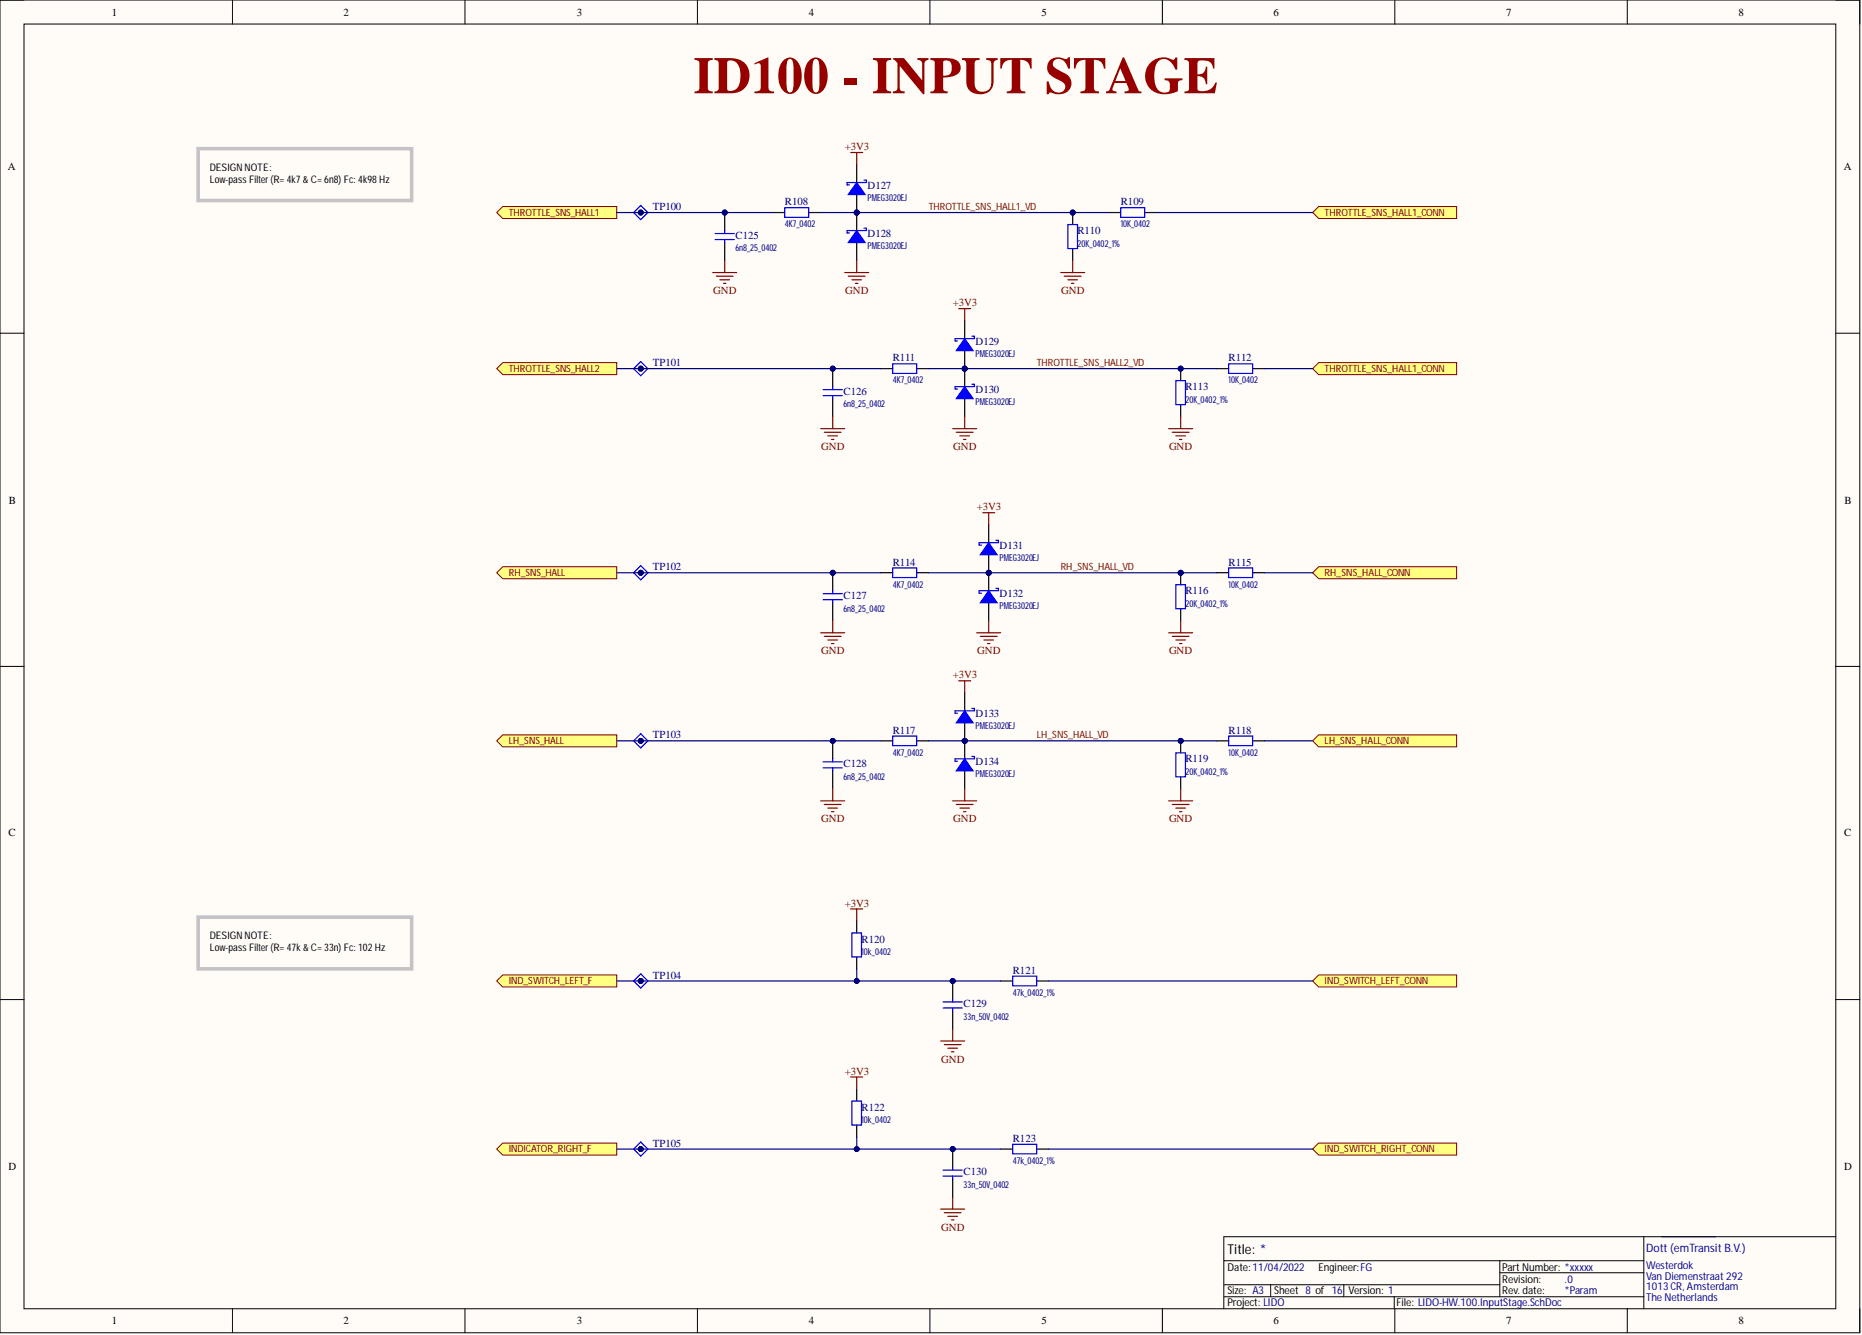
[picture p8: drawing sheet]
<svg xmlns="http://www.w3.org/2000/svg" width="393mm" height="282mm" viewBox="0 0 393 282" stroke-linecap="round" stroke-linejoin="round" font-family="sans-serif">
<defs><g id="words">
<text font-size="11" fill="#980000" x="146.5" y="19.7">ID100 - INPUT STAGE</text>
<text font-size="2.9" x="259.3" y="264.7">Title: *</text>
<text font-size="2.5" fill="#00008a" x="347.8" y="264.2">Dott (emTransit B.V.)</text>
<g font-size="2.3">
<text x="23.7" y="3.3">1</text>
<text x="72.6" y="3.3">2</text>
<text x="121.8" y="3.3">3</text>
<text x="170.8" y="3.3">4</text>
<text x="220" y="3.3">5</text>
<text x="269" y="3.3">6</text>
<text x="318.2" y="3.3">7</text>
<text x="367.3" y="3.3">8</text>
<text x="1.7" y="35.9">A</text>
<text x="389.5" y="35.9">A</text>
<text x="1.9" y="106.3">B</text>
<text x="389.7" y="106.3">B</text>
<text x="1.8" y="176.6">C</text>
<text x="389.6" y="176.6">C</text>
<text x="1.8" y="247">D</text>
<text x="389.6" y="247">D</text>
<text x="259.3" y="268.4">Date:11/04/2022</text>
<text x="278.6" y="268.4">Engineer:FG</text>
<text x="317.3" y="268.4">Part Number: *xxxxx</text>
<text x="259.3" y="273.2">Size: A3</text>
<text x="259.3" y="275.7">Project: LIDO</text>
<text x="269.2" y="273.2">Sheet 8 of 16</text>
<text x="284.9" y="273.2">Version: 1</text>
<text x="295" y="275.7">File: LIDO-HW.100.InputStage.SchDoc</text>
<text x="317.3" y="270.9">Revision:</text>
<text x="317.3" y="273.2">Rev. date:</text>
<text x="23.7" y="279.6">1</text>
<text x="72.6" y="279.6">2</text>
<text x="121.8" y="279.6">3</text>
<text x="170.8" y="279.6">4</text>
<text x="220" y="279.6">5</text>
<text x="269" y="279.6">6</text>
<text x="318.2" y="279.6">7</text>
<text x="367.3" y="279.6">8</text>
</g>
<g font-size="2.3" fill="#800000">
<text x="178.4" y="31.7">+3V3</text>
<text x="150.6" y="62.1">GND</text>
<text x="178.5" y="62.1">GND</text>
<text x="201.3" y="64.7">+3V3</text>
<text x="224.2" y="62.1">GND</text>
<text x="173.5" y="95.1">GND</text>
<text x="201.3" y="95.1">GND</text>
<text x="247" y="95.1">GND</text>
<text x="206.3" y="107.7">+3V3</text>
<text x="173.5" y="138.2">GND</text>
<text x="201.3" y="143.2">+3V3</text>
<text x="206.4" y="138.2">GND</text>
<text x="247" y="138.2">GND</text>
<text x="173.5" y="173.7">GND</text>
<text x="201.3" y="173.7">GND</text>
<text x="247" y="173.7">GND</text>
<text x="178.4" y="191.4">+3V3</text>
<text x="178.4" y="226.9">+3V3</text>
<text x="198.8" y="224.4">GND</text>
<text x="198.8" y="259.9">GND</text>
</g>
<g font-size="2.3" fill="#000080">
<text x="183.3" y="39.8">D127</text>
<text x="137.9" y="44.4">TP100</text>
<text x="165.8" y="43.4">R108</text>
<text x="236.7" y="43.4">R109</text>
<text x="155.4" y="50.5">C125</text>
<text x="183.3" y="49.9">D128</text>
<text x="227.6" y="49.4">R110</text>
<text x="137.9" y="77.3">TP101</text>
<text x="188.6" y="76.3">R111</text>
<text x="206.1" y="72.8">D129</text>
<text x="259.6" y="76.3">R112</text>
<text x="178.2" y="83.4">C126</text>
<text x="206.1" y="82.9">D130</text>
<text x="250.4" y="82.4">R113</text>
<text x="188.6" y="119.4">R114</text>
<text x="211.1" y="115.9">D131</text>
<text x="259.6" y="119.4">R115</text>
<text x="137.9" y="120.4">TP102</text>
<text x="211.1" y="126">D132</text>
<text x="250.4" y="125.5">R116</text>
<text x="178.2" y="126.5">C127</text>
<text x="137.9" y="155.9">TP103</text>
<text x="188.6" y="154.9">R117</text>
<text x="206.1" y="151.3">D133</text>
<text x="259.6" y="154.9">R118</text>
<text x="178.2" y="162">C128</text>
<text x="206.1" y="161.5">D134</text>
<text x="250.4" y="161">R119</text>
<text x="182" y="199">R120</text>
<text x="137.9" y="206.6">TP104</text>
<text x="213.9" y="205.6">R121</text>
<text x="203.5" y="212.7">C129</text>
<text x="182" y="234.5">R122</text>
<text x="137.9" y="242.1">TP105</text>
<text x="213.9" y="241.1">R123</text>
<text x="203.5" y="248.2">C130</text>
<text x="330.5" y="270.9">.0</text>
<text x="330.5" y="273.2">*Param</text>
</g>
<g font-size="2.3" fill="#00008a">
<text x="347.8" y="267.9">Westerdok</text>
<text x="347.8" y="270.2">Van Diemenstraat 292</text>
<text x="347.8" y="272.4">1013CR, Amsterdam</text>
<text x="347.8" y="274.7">The Netherlands</text>
</g>
<g font-size="2.2">
<text x="44.4" y="36">DESIGN NOTE:</text>
<text x="44.4" y="38.5">Low-passFilter (R= 4k7 &amp; C= 6n8) Fc: 4k98 Hz</text>
<text x="44.4" y="198.2">DESIGN NOTE:</text>
<text x="44.4" y="200.8">Low-passFilter (R= 47k &amp; C= 33n) Fc: 102 Hz</text>
</g>
<g font-size="2.1" fill="#800000">
<text x="107.5" y="45.6">THROTTLE_SNS_HALL1</text>
<text x="196.2" y="44.3">THROTTLE_SNS_HALL1_VD</text>
<text x="279.8" y="45.6">THROTTLE_SNS_HALL1_CONN</text>
<text x="219" y="77.2">THROTTLE_SNS_HALL2_VD</text>
<text x="107.5" y="78.5">THROTTLE_SNS_HALL2</text>
<text x="279.8" y="78.5">THROTTLE_SNS_HALL1_CONN</text>
<text x="107.5" y="121.6">RH_SNS_HALL</text>
<text x="224.1" y="120.3">RH_SNS_HALL_VD</text>
<text x="279.8" y="121.6">RH_SNS_HALL_CONN</text>
<text x="219" y="155.8">LH_SNS_HALL_VD</text>
<text x="107.5" y="157.1">LH_SNS_HALL</text>
<text x="279.8" y="157.1">LH_SNS_HALL_CONN</text>
<text x="107.5" y="207.8">IND_SWITCH_LEFT_F</text>
<text x="279.8" y="207.8">IND_SWITCH_LEFT_CONN</text>
<text x="107.5" y="243.3">INDICATOR_RIGHT_F</text>
<text x="279.8" y="243.3">IND_SWITCH_RIGHT_CONN</text>
</g>
<g font-size="2" fill="#000080">
<text x="183.3" y="42.4">PMEG3020EJ</text>
<text x="155.4" y="53.1">6n8_25_0402</text>
<text x="165.8" y="48">4K7_0402</text>
<text x="183.3" y="52.6">PMEG3020EJ</text>
<text x="227.6" y="52.1">20K_0402_1%</text>
<text x="236.7" y="48">10K_0402</text>
<text x="206.1" y="75.4">PMEG3020EJ</text>
<text x="188.6" y="81">4K7_0402</text>
<text x="259.6" y="81">10K_0402</text>
<text x="178.2" y="86">6n8_25_0402</text>
<text x="206.1" y="85.5">PMEG3020EJ</text>
<text x="250.4" y="85">20K_0402_1%</text>
<text x="211.1" y="118.5">PMEG3020EJ</text>
<text x="188.6" y="124.1">4K7_0402</text>
<text x="259.6" y="124.1">10K_0402</text>
<text x="178.2" y="129.1">6n8_25_0402</text>
<text x="211.1" y="128.6">PMEG3020EJ</text>
<text x="250.4" y="128.1">20K_0402_1%</text>
<text x="206.1" y="154">PMEG3020EJ</text>
<text x="188.6" y="159.5">4K7_0402</text>
<text x="259.6" y="159.5">10K_0402</text>
<text x="178.2" y="164.6">6n8_25_0402</text>
<text x="206.1" y="164.1">PMEG3020EJ</text>
<text x="250.4" y="163.6">20K_0402_1%</text>
<text x="182" y="201.6">10k_0402</text>
<text x="203.5" y="215.3">33n_50V_0402</text>
<text x="213.9" y="210.2">47k_0402_1%</text>
<text x="182" y="237.1">10k_0402</text>
<text x="213.9" y="245.7">47k_0402_1%</text>
<text x="203.5" y="250.8">33n_50V_0402</text>
</g>
</g></defs>
<path d="M0 0h392.9v281.4h-392.9z" fill-rule="evenodd" fill="#fffcf8"/>
<path d="M0 0h392.9v281.4h-392.9z" fill="none" stroke="#000" stroke-width=".21"/>
<path d="M5.1 5.1h382.7v271.2h-382.7z" fill-rule="evenodd" fill="#fffcf8"/>
<g fill="none" stroke="#000" stroke-width=".21">
<path d="M0 0h5.1M5.1 5.1h382.7v271.2h-382.7zM49.1 0v5.1M98.2 0v5.1M147.3 0v5.1M196.4 0v5.1M245.6 0v5.1M294.7 0v5.1M343.8 0v5.1M387.8 0h5.1v5.1M0 70.4h5.1M387.8 70.4h5.1"/>
<path d="M0 140.7h5.1M387.8 140.7h5.1M0 211.1h5.1M387.8 211.1h5.1M49.1 276.3v5.1M98.2 276.3v5.1M147.3 276.3v5.1M196.4 276.3v5.1M245.6 276.3v5.1M258.5 266.2h88.8M258.5 273.8h88.8M258.5 271.3h58.3"/>
<path d="M268.4 271.3v2.5M283.9 271.3v2.5M294.5 273.8v2.5M294.7 276.3v5.1M316.8 266.2v7.6M316.8 268.7h30.5M343.8 276.3v5.1M347.3 261.1v15.2M387.8 261.1h-129.3v15.2M392.9 276.3v5.1"/>
</g>
<circle cx="181" cy="44.9" r=".51" fill="#000080"/>
<circle cx="181" cy="44.9" r=".51" fill="none" stroke="#000080" stroke-width=".21"/>
<path d="M181 41.1v3.8" fill="none" stroke="#000" stroke-width=".25"/>
<circle cx="181" cy="44.9" r=".51" fill="#000080"/>
<circle cx="181" cy="44.9" r=".51" fill="none" stroke="#000080" stroke-width=".21"/>
<path d="M181 34.7v3.8" fill="none" stroke="#000" stroke-width=".25"/>
<path d="M181 38.5l1.8 2.6h-3.6z" fill="#00f"/>
<path d="M181 38.5l1.8 2.6h-3.6zM182.5 38h.5v.5h-4v.5h.5M236.7 43.9h5.1v2h-5.1z" fill="none" stroke="#00f" stroke-width=".25"/>
<path d="M234.2 44.9h2.5M241.8 44.9h2.5" fill="none" stroke="#000" stroke-width=".25"/>
<circle cx="226.6" cy="44.9" r=".51" fill="#000080"/>
<circle cx="226.6" cy="44.9" r=".51" fill="none" stroke="#000080" stroke-width=".21"/>
<path d="M226.6 44.9v2.5" fill="none" stroke="#000" stroke-width=".25"/>
<circle cx="226.6" cy="44.9" r=".51" fill="#000080"/>
<circle cx="226.6" cy="44.9" r=".51" fill="none" stroke="#000080" stroke-width=".21"/>
<path d="M163.2 44.9h2.6M170.8 44.9h2.6M226.6 52.5v2.5" fill="none" stroke="#000" stroke-width=".25"/>
<path d="M165.8 43.9h5v2h-5zM225.6 47.4h2v5.1h-2z" fill="none" stroke="#00f" stroke-width=".25"/>
<circle cx="153.1" cy="44.9" r=".51" fill="#000080"/>
<circle cx="153.1" cy="44.9" r=".51" fill="none" stroke="#000080" stroke-width=".21"/>
<path d="M153.1 44.9v3.8M153.1 51.2v3.8" fill="none" stroke="#000" stroke-width=".25"/>
<circle cx="153.1" cy="44.9" r=".51" fill="#000080"/>
<circle cx="153.1" cy="44.9" r=".51" fill="none" stroke="#000080" stroke-width=".21"/>
<path d="M151.1 50.6h4M151.1 49.3h4M153.1 48.7v.6M153.1 50.6v.6" fill="none" stroke="#00f" stroke-width=".25"/>
<circle cx="181" cy="44.9" r=".51" fill="#000080"/>
<circle cx="181" cy="44.9" r=".51" fill="none" stroke="#000080" stroke-width=".21"/>
<path d="M181 44.9v3.8M181 51.2v3.8" fill="none" stroke="#000" stroke-width=".25"/>
<circle cx="181" cy="44.9" r=".51" fill="#000080"/>
<circle cx="181" cy="44.9" r=".51" fill="none" stroke="#000080" stroke-width=".21"/>
<path d="M181 48.7l1.8 2.5h-3.6z" fill="#00f"/>
<path d="M181 48.7l1.8 2.5h-3.6zM182.5 48.2h.5v.5h-4v.5h.5" fill="none" stroke="#00f" stroke-width=".25"/>
<g fill="none" stroke="#800000" stroke-width=".25">
<path d="M179.7 32.2h2.5M181 32.2v2.5M150.6 57.6h5M151.3 58.3h3.6M152.1 59.1h2M152.8 59.8h.6M153.1 55v2.6M178.4 57.6h5.1M179.2 58.3h3.6M180 59.1h2M180.7 59.8h.5M181 55v2.6"/>
<path d="M224.1 57.6h5M224.8 58.3h3.6M225.6 59.1h2M226.4 59.8h.5M226.6 55v2.6"/>
</g>
<path d="M106.2 43.6h24.1v2.5h-24.1l-1.3-1.2z" fill-rule="evenodd" fill="#ffff80"/>
<path d="M106.2 43.6h24.1v2.5h-24.1l-1.3-1.2z" fill="none" stroke="#800000" stroke-width=".21"/>
<path d="M278.6 43.6h29.1v2.5h-29.1l-1.3-1.2z" fill-rule="evenodd" fill="#ffff80"/>
<path d="M278.6 43.6h29.1v2.5h-29.1l-1.3-1.2z" fill="none" stroke="#800000" stroke-width=".21"/>
<circle cx="203.8" cy="77.8" r=".51" fill="#000080"/>
<circle cx="203.8" cy="77.8" r=".51" fill="none" stroke="#000080" stroke-width=".21"/>
<path d="M203.8 74v3.8" fill="none" stroke="#000" stroke-width=".25"/>
<circle cx="203.8" cy="77.8" r=".51" fill="#000080"/>
<circle cx="203.8" cy="77.8" r=".51" fill="none" stroke="#000080" stroke-width=".21"/>
<path d="M203.8 67.7v3.8" fill="none" stroke="#000" stroke-width=".25"/>
<path d="M203.8 71.5l1.8 2.5h-3.6z" fill="#00f"/>
<path d="M203.8 71.5l1.8 2.5h-3.6zM205.3 71h.5v.5h-4v.5h.5M259.6 76.8h5v2h-5z" fill="none" stroke="#00f" stroke-width=".25"/>
<path d="M257 77.8h2.6M264.6 77.8h2.6" fill="none" stroke="#000" stroke-width=".25"/>
<circle cx="249.4" cy="77.8" r=".51" fill="#000080"/>
<circle cx="249.4" cy="77.8" r=".51" fill="none" stroke="#000080" stroke-width=".21"/>
<path d="M249.4 77.8v2.6" fill="none" stroke="#000" stroke-width=".25"/>
<circle cx="249.4" cy="77.8" r=".51" fill="#000080"/>
<circle cx="249.4" cy="77.8" r=".51" fill="none" stroke="#000080" stroke-width=".21"/>
<path d="M186 77.8h2.6M193.7 77.8h2.5M249.4 85.4v2.6" fill="none" stroke="#000" stroke-width=".25"/>
<path d="M188.6 76.8h5.1v2h-5.1zM248.4 80.4h2v5h-2z" fill="none" stroke="#00f" stroke-width=".25"/>
<circle cx="175.9" cy="77.8" r=".51" fill="#000080"/>
<circle cx="175.9" cy="77.8" r=".51" fill="none" stroke="#000080" stroke-width=".21"/>
<path d="M175.9 77.8v3.8M175.9 84.2v3.8" fill="none" stroke="#000" stroke-width=".25"/>
<circle cx="175.9" cy="77.8" r=".51" fill="#000080"/>
<circle cx="175.9" cy="77.8" r=".51" fill="none" stroke="#000080" stroke-width=".21"/>
<path d="M173.9 83.5h4M173.9 82.3h4M175.9 81.6v.7M175.9 83.5v.7" fill="none" stroke="#00f" stroke-width=".25"/>
<circle cx="203.8" cy="77.8" r=".51" fill="#000080"/>
<circle cx="203.8" cy="77.8" r=".51" fill="none" stroke="#000080" stroke-width=".21"/>
<path d="M203.8 77.8v3.8M203.8 84.2v3.8" fill="none" stroke="#000" stroke-width=".25"/>
<circle cx="203.8" cy="77.8" r=".51" fill="#000080"/>
<circle cx="203.8" cy="77.8" r=".51" fill="none" stroke="#000080" stroke-width=".21"/>
<path d="M203.8 81.6l1.8 2.6h-3.6z" fill="#00f"/>
<path d="M203.8 81.6l1.8 2.6h-3.6zM205.3 81.1h.5v.5h-4v.5h.5" fill="none" stroke="#00f" stroke-width=".25"/>
<g fill="none" stroke="#800000" stroke-width=".25">
<path d="M202.5 65.2h2.6M203.8 65.2v2.5M173.4 90.5h5M174.1 91.3h3.6M174.9 92h2M175.7 92.8h.5M175.9 88v2.5M201.3 90.5h5M202 91.3h3.6M202.8 92h2M203.5 92.8h.5M203.8 88v2.5"/>
<path d="M246.9 90.5h5.1M247.6 91.3h3.6M248.4 92h2M249.2 92.8h.5M249.4 88v2.5"/>
</g>
<path d="M106.2 76.6h24.1v2.5h-24.1l-1.3-1.3z" fill-rule="evenodd" fill="#ffff80"/>
<path d="M106.2 76.6h24.1v2.5h-24.1l-1.3-1.3z" fill="none" stroke="#800000" stroke-width=".21"/>
<path d="M278.6 76.6h29.1v2.5h-29.1l-1.3-1.3z" fill-rule="evenodd" fill="#ffff80"/>
<path d="M278.6 76.6h29.1v2.5h-29.1l-1.3-1.3z" fill="none" stroke="#800000" stroke-width=".21"/>
<circle cx="208.9" cy="120.9" r=".51" fill="#000080"/>
<circle cx="208.9" cy="120.9" r=".51" fill="none" stroke="#000080" stroke-width=".21"/>
<path d="M208.9 117.1v3.8" fill="none" stroke="#000" stroke-width=".25"/>
<circle cx="208.9" cy="120.9" r=".51" fill="#000080"/>
<circle cx="208.9" cy="120.9" r=".51" fill="none" stroke="#000080" stroke-width=".21"/>
<path d="M208.9 110.8v3.8" fill="none" stroke="#000" stroke-width=".25"/>
<path d="M208.9 114.6l1.7 2.5h-3.5z" fill="#00f"/>
<path d="M208.9 114.6l1.7 2.5h-3.5zM210.4 114.1h.5v.5h-4.1v.5h.5M259.6 119.9h5v2h-5z" fill="none" stroke="#00f" stroke-width=".25"/>
<path d="M257 120.9h2.6M264.6 120.9h2.6" fill="none" stroke="#000" stroke-width=".25"/>
<circle cx="249.4" cy="120.9" r=".51" fill="#000080"/>
<circle cx="249.4" cy="120.9" r=".51" fill="none" stroke="#000080" stroke-width=".21"/>
<path d="M249.4 120.9v2.6" fill="none" stroke="#000" stroke-width=".25"/>
<circle cx="249.4" cy="120.9" r=".51" fill="#000080"/>
<circle cx="249.4" cy="120.9" r=".51" fill="none" stroke="#000080" stroke-width=".21"/>
<path d="M186 120.9h2.6M193.7 120.9h2.5M249.4 128.5v2.6" fill="none" stroke="#000" stroke-width=".25"/>
<path d="M188.6 119.9h5.1v2h-5.1zM248.4 123.5h2v5h-2z" fill="none" stroke="#00f" stroke-width=".25"/>
<circle cx="175.9" cy="120.9" r=".51" fill="#000080"/>
<circle cx="175.9" cy="120.9" r=".51" fill="none" stroke="#000080" stroke-width=".21"/>
<path d="M175.9 120.9v3.8M175.9 127.3v3.8" fill="none" stroke="#000" stroke-width=".25"/>
<circle cx="175.9" cy="120.9" r=".51" fill="#000080"/>
<circle cx="175.9" cy="120.9" r=".51" fill="none" stroke="#000080" stroke-width=".21"/>
<path d="M173.9 126.6h4M173.9 125.4h4M175.9 124.7v.7M175.9 126.6v.7" fill="none" stroke="#00f" stroke-width=".25"/>
<circle cx="208.9" cy="120.9" r=".51" fill="#000080"/>
<circle cx="208.9" cy="120.9" r=".51" fill="none" stroke="#000080" stroke-width=".21"/>
<path d="M208.9 120.9v3.8M208.9 127.3v3.8" fill="none" stroke="#000" stroke-width=".25"/>
<circle cx="208.9" cy="120.9" r=".51" fill="#000080"/>
<circle cx="208.9" cy="120.9" r=".51" fill="none" stroke="#000080" stroke-width=".21"/>
<path d="M208.9 124.7l1.7 2.6h-3.5z" fill="#00f"/>
<path d="M208.9 124.7l1.7 2.6h-3.5zM210.4 124.2h.5v.5h-4.1v.5h.5" fill="none" stroke="#00f" stroke-width=".25"/>
<g fill="none" stroke="#800000" stroke-width=".25">
<path d="M207.6 108.3h2.5M208.9 108.3v2.5M173.4 133.6h5M174.1 134.4h3.6M174.9 135.1h2M175.7 135.9h.5M175.9 131.1v2.5M206.3 133.6h5.1M207.1 134.4h3.5M207.8 135.1h2.1M208.6 135.9h.5M208.9 131.1v2.5"/>
<path d="M246.9 133.6h5.1M247.6 134.4h3.6M248.4 135.1h2M249.2 135.9h.5M249.4 131.1v2.5"/>
</g>
<path d="M106.2 119.7h24.1v2.5h-24.1l-1.3-1.3z" fill-rule="evenodd" fill="#ffff80"/>
<path d="M106.2 119.7h24.1v2.5h-24.1l-1.3-1.3z" fill="none" stroke="#800000" stroke-width=".21"/>
<path d="M278.6 119.7h29.1v2.5h-29.1l-1.3-1.3z" fill-rule="evenodd" fill="#ffff80"/>
<path d="M278.6 119.7h29.1v2.5h-29.1l-1.3-1.3z" fill="none" stroke="#800000" stroke-width=".21"/>
<circle cx="203.8" cy="156.4" r=".51" fill="#000080"/>
<circle cx="203.8" cy="156.4" r=".51" fill="none" stroke="#000080" stroke-width=".21"/>
<path d="M203.8 152.6v3.8" fill="none" stroke="#000" stroke-width=".25"/>
<circle cx="203.8" cy="156.4" r=".51" fill="#000080"/>
<circle cx="203.8" cy="156.4" r=".51" fill="none" stroke="#000080" stroke-width=".21"/>
<path d="M203.8 146.3v3.8" fill="none" stroke="#000" stroke-width=".25"/>
<path d="M203.8 150.1l1.8 2.5h-3.6z" fill="#00f"/>
<path d="M203.8 150.1l1.8 2.5h-3.6zM205.3 149.6h.5v.5h-4v.5h.5M259.6 155.4h5v2h-5z" fill="none" stroke="#00f" stroke-width=".25"/>
<path d="M257 156.4h2.6M264.6 156.4h2.6" fill="none" stroke="#000" stroke-width=".25"/>
<circle cx="249.4" cy="156.4" r=".51" fill="#000080"/>
<circle cx="249.4" cy="156.4" r=".51" fill="none" stroke="#000080" stroke-width=".21"/>
<path d="M249.4 156.4v2.6" fill="none" stroke="#000" stroke-width=".25"/>
<circle cx="249.4" cy="156.4" r=".51" fill="#000080"/>
<circle cx="249.4" cy="156.4" r=".51" fill="none" stroke="#000080" stroke-width=".21"/>
<path d="M186 156.4h2.6M193.7 156.4h2.5M249.4 164v2.6" fill="none" stroke="#000" stroke-width=".25"/>
<path d="M188.6 155.4h5.1v2h-5.1zM248.4 159h2v5h-2z" fill="none" stroke="#00f" stroke-width=".25"/>
<circle cx="175.9" cy="156.4" r=".51" fill="#000080"/>
<circle cx="175.9" cy="156.4" r=".51" fill="none" stroke="#000080" stroke-width=".21"/>
<path d="M175.9 156.4v3.8M175.9 162.8v3.8" fill="none" stroke="#000" stroke-width=".25"/>
<circle cx="175.9" cy="156.4" r=".51" fill="#000080"/>
<circle cx="175.9" cy="156.4" r=".51" fill="none" stroke="#000080" stroke-width=".21"/>
<path d="M173.9 162.1h4M173.9 160.9h4M175.9 160.2v.7M175.9 162.1v.7" fill="none" stroke="#00f" stroke-width=".25"/>
<circle cx="203.8" cy="156.4" r=".51" fill="#000080"/>
<circle cx="203.8" cy="156.4" r=".51" fill="none" stroke="#000080" stroke-width=".21"/>
<path d="M203.8 156.4v3.8M203.8 162.8v3.8" fill="none" stroke="#000" stroke-width=".25"/>
<circle cx="203.8" cy="156.4" r=".51" fill="#000080"/>
<circle cx="203.8" cy="156.4" r=".51" fill="none" stroke="#000080" stroke-width=".21"/>
<path d="M203.8 160.2l1.8 2.6h-3.6z" fill="#00f"/>
<path d="M205.3 159.7h.5v.5h-4v.5h.5M203.8 160.2l1.8 2.6h-3.6z" fill="none" stroke="#00f" stroke-width=".25"/>
<g fill="none" stroke="#800000" stroke-width=".25">
<path d="M202.5 143.7h2.6M203.8 143.7v2.6M173.4 169.1h5M174.1 169.9h3.6M174.9 170.6h2M175.7 171.4h.5M175.9 166.6v2.5M201.3 169.1h5M202 169.9h3.6M202.8 170.6h2M203.5 171.4h.5M203.8 166.6v2.5"/>
<path d="M246.9 169.1h5.1M247.6 169.9h3.6M248.4 170.6h2M249.2 171.4h.5M249.4 166.6v2.5"/>
</g>
<path d="M106.2 155.2h24.1v2.5h-24.1l-1.3-1.3z" fill-rule="evenodd" fill="#ffff80"/>
<path d="M106.2 155.2h24.1v2.5h-24.1l-1.3-1.3z" fill="none" stroke="#800000" stroke-width=".21"/>
<path d="M278.6 155.2h29.1v2.5h-29.1l-1.3-1.3z" fill-rule="evenodd" fill="#ffff80"/>
<path d="M278.6 155.2h29.1v2.5h-29.1l-1.3-1.3z" fill="none" stroke="#800000" stroke-width=".21"/>
<path d="M211.4 207.1h2.5M219 207.1h2.5" fill="none" stroke="#000" stroke-width=".25"/>
<path d="M213.9 206.1h5.1v2h-5.1z" fill="none" stroke="#00f" stroke-width=".25"/>
<circle cx="201.3" cy="207.1" r=".51" fill="#000080"/>
<circle cx="201.3" cy="207.1" r=".51" fill="none" stroke="#000080" stroke-width=".21"/>
<path d="M201.3 207.1v3.8M201.3 213.5v3.8" fill="none" stroke="#000" stroke-width=".25"/>
<circle cx="201.3" cy="207.1" r=".51" fill="#000080"/>
<circle cx="201.3" cy="207.1" r=".51" fill="none" stroke="#000080" stroke-width=".21"/>
<path d="M180 197h2v5.1h-2zM199.2 212.8h4.1M199.2 211.6h4.1M201.3 210.9v.7M201.3 212.8v.7M213.9 241.6h5.1v2h-5.1z" fill="none" stroke="#00f" stroke-width=".25"/>
<path d="M179.7 191.9h2.5M181 191.9v2.5M198.7 219.8h5.1M201.3 217.3v2.5M199.5 220.6h3.5M200.2 221.3h2.1M201 222.1h.5" fill="none" stroke="#800000" stroke-width=".25"/>
<path d="M181 194.4v2.6M181 202.1v2.5M211.4 242.6h2.5M219 242.6h2.5" fill="none" stroke="#000" stroke-width=".25"/>
<circle cx="201.3" cy="242.6" r=".51" fill="#000080"/>
<circle cx="201.3" cy="242.6" r=".51" fill="none" stroke="#000080" stroke-width=".21"/>
<path d="M201.3 242.6v3.8M201.3 249v3.8" fill="none" stroke="#000" stroke-width=".25"/>
<circle cx="201.3" cy="242.6" r=".51" fill="#000080"/>
<circle cx="201.3" cy="242.6" r=".51" fill="none" stroke="#000080" stroke-width=".21"/>
<path d="M180 232.5h2v5h-2zM199.2 248.3h4.1M199.2 247h4.1M201.3 246.4v.6M201.3 248.3v.7" fill="none" stroke="#00f" stroke-width=".25"/>
<path d="M179.7 227.4h2.5M181 227.4v2.5M198.7 255.3h5.1M199.5 256h3.5M200.2 256.8h2.1M201 257.6h.5M201.3 252.8v2.5" fill="none" stroke="#800000" stroke-width=".25"/>
<path d="M181 229.9v2.6M181 237.5v2.6" fill="none" stroke="#000" stroke-width=".25"/>
<path d="M106.2 205.9h24.1v2.5h-24.1l-1.3-1.3z" fill-rule="evenodd" fill="#ffff80"/>
<path d="M106.2 205.9h24.1v2.5h-24.1l-1.3-1.3z" fill="none" stroke="#800000" stroke-width=".21"/>
<path d="M106.2 241.3h24.1v2.6h-24.1l-1.3-1.3z" fill-rule="evenodd" fill="#ffff80"/>
<path d="M106.2 241.3h24.1v2.6h-24.1l-1.3-1.3z" fill="none" stroke="#800000" stroke-width=".21"/>
<path d="M278.6 205.9h29.1v2.5h-29.1l-1.3-1.3z" fill-rule="evenodd" fill="#ffff80"/>
<path d="M278.6 205.9h29.1v2.5h-29.1l-1.3-1.3z" fill="none" stroke="#800000" stroke-width=".21"/>
<path d="M278.6 241.3h29.1v2.6h-29.1l-1.3-1.3z" fill-rule="evenodd" fill="#ffff80"/>
<path d="M278.6 241.3h29.1v2.6h-29.1l-1.3-1.3z" fill="none" stroke="#800000" stroke-width=".21"/>
<path d="M41.8 31.4h45.2v10.9h-45.2zM41.9 193.6h45.1v11h-45.1z" fill="none" stroke="#c6c3c6" stroke-width=".76"/>
<circle cx="135.4" cy="44.9" r=".51" fill="#000080"/>
<circle cx="135.4" cy="44.9" r=".51" fill="none" stroke="#000080" stroke-width=".21"/>
<circle cx="135.4" cy="44.9" r=".51" fill="#000080"/>
<circle cx="135.4" cy="44.9" r=".51" fill="none" stroke="#000080" stroke-width=".21"/>
<path d="M135.4 43.4l1.5 1.5-1.5 1.5-1.5-1.5z" fill="none" stroke="#00f" stroke-width=".25"/>
<circle cx="135.4" cy="77.8" r=".51" fill="#000080"/>
<circle cx="135.4" cy="77.8" r=".51" fill="none" stroke="#000080" stroke-width=".21"/>
<circle cx="135.4" cy="77.8" r=".51" fill="#000080"/>
<circle cx="135.4" cy="77.8" r=".51" fill="none" stroke="#000080" stroke-width=".21"/>
<path d="M135.4 76.3l1.5 1.5-1.5 1.5-1.5-1.5z" fill="none" stroke="#00f" stroke-width=".25"/>
<circle cx="135.4" cy="120.9" r=".51" fill="#000080"/>
<circle cx="135.4" cy="120.9" r=".51" fill="none" stroke="#000080" stroke-width=".21"/>
<circle cx="135.4" cy="120.9" r=".51" fill="#000080"/>
<circle cx="135.4" cy="120.9" r=".51" fill="none" stroke="#000080" stroke-width=".21"/>
<path d="M135.4 119.4l1.5 1.5-1.5 1.5-1.5-1.5z" fill="none" stroke="#00f" stroke-width=".25"/>
<circle cx="135.4" cy="156.4" r=".51" fill="#000080"/>
<circle cx="135.4" cy="156.4" r=".51" fill="none" stroke="#000080" stroke-width=".21"/>
<circle cx="135.4" cy="156.4" r=".51" fill="#000080"/>
<circle cx="135.4" cy="156.4" r=".51" fill="none" stroke="#000080" stroke-width=".21"/>
<path d="M135.4 154.9l1.5 1.5-1.5 1.5-1.5-1.5z" fill="none" stroke="#00f" stroke-width=".25"/>
<path d="M173.4 44.9h60.8M244.3 44.9h33" fill="none" stroke="#000080" stroke-width=".25"/>
<circle cx="226.6" cy="44.9" r=".51" fill="#000080"/>
<circle cx="226.6" cy="44.9" r=".51" fill="none" stroke="#000080" stroke-width=".21"/>
<circle cx="181" cy="44.9" r=".51" fill="#000080"/>
<circle cx="181" cy="44.9" r=".51" fill="none" stroke="#000080" stroke-width=".21"/>
<path d="M130.3 44.9h32.9" fill="none" stroke="#000080" stroke-width=".25"/>
<circle cx="153.1" cy="44.9" r=".51" fill="#000080"/>
<circle cx="153.1" cy="44.9" r=".51" fill="none" stroke="#000080" stroke-width=".21"/>
<circle cx="135.4" cy="44.9" r=".51" fill="#000080"/>
<circle cx="135.4" cy="44.9" r=".51" fill="none" stroke="#000080" stroke-width=".21"/>
<path d="M196.2 77.8h60.8M267.2 77.8h10.1" fill="none" stroke="#000080" stroke-width=".25"/>
<circle cx="249.4" cy="77.8" r=".51" fill="#000080"/>
<circle cx="249.4" cy="77.8" r=".51" fill="none" stroke="#000080" stroke-width=".21"/>
<circle cx="203.8" cy="77.8" r=".51" fill="#000080"/>
<circle cx="203.8" cy="77.8" r=".51" fill="none" stroke="#000080" stroke-width=".21"/>
<path d="M130.3 77.8h55.7" fill="none" stroke="#000080" stroke-width=".25"/>
<circle cx="175.9" cy="77.8" r=".51" fill="#000080"/>
<circle cx="175.9" cy="77.8" r=".51" fill="none" stroke="#000080" stroke-width=".21"/>
<circle cx="135.4" cy="77.8" r=".51" fill="#000080"/>
<circle cx="135.4" cy="77.8" r=".51" fill="none" stroke="#000080" stroke-width=".21"/>
<path d="M196.2 120.9h60.8M267.2 120.9h10.1" fill="none" stroke="#000080" stroke-width=".25"/>
<circle cx="249.4" cy="120.9" r=".51" fill="#000080"/>
<circle cx="249.4" cy="120.9" r=".51" fill="none" stroke="#000080" stroke-width=".21"/>
<circle cx="208.9" cy="120.9" r=".51" fill="#000080"/>
<circle cx="208.9" cy="120.9" r=".51" fill="none" stroke="#000080" stroke-width=".21"/>
<path d="M130.3 120.9h55.7" fill="none" stroke="#000080" stroke-width=".25"/>
<circle cx="175.9" cy="120.9" r=".51" fill="#000080"/>
<circle cx="175.9" cy="120.9" r=".51" fill="none" stroke="#000080" stroke-width=".21"/>
<circle cx="135.4" cy="120.9" r=".51" fill="#000080"/>
<circle cx="135.4" cy="120.9" r=".51" fill="none" stroke="#000080" stroke-width=".21"/>
<path d="M196.2 156.4h60.8M267.2 156.4h10.1" fill="none" stroke="#000080" stroke-width=".25"/>
<circle cx="249.4" cy="156.4" r=".51" fill="#000080"/>
<circle cx="249.4" cy="156.4" r=".51" fill="none" stroke="#000080" stroke-width=".21"/>
<circle cx="203.8" cy="156.4" r=".51" fill="#000080"/>
<circle cx="203.8" cy="156.4" r=".51" fill="none" stroke="#000080" stroke-width=".21"/>
<path d="M130.3 156.4h55.7" fill="none" stroke="#000080" stroke-width=".25"/>
<circle cx="175.9" cy="156.4" r=".51" fill="#000080"/>
<circle cx="175.9" cy="156.4" r=".51" fill="none" stroke="#000080" stroke-width=".21"/>
<circle cx="135.4" cy="156.4" r=".51" fill="#000080"/>
<circle cx="135.4" cy="156.4" r=".51" fill="none" stroke="#000080" stroke-width=".21"/>
<path d="M181 204.6v2.5M221.5 207.1h55.8M221.5 242.6h55.8" fill="none" stroke="#000080" stroke-width=".25"/>
<circle cx="181" cy="207.1" r=".51" fill="#000080"/>
<circle cx="181" cy="207.1" r=".51" fill="none" stroke="#000080" stroke-width=".21"/>
<path d="M181 240.1v2.5" fill="none" stroke="#000080" stroke-width=".25"/>
<circle cx="181" cy="242.6" r=".51" fill="#000080"/>
<circle cx="181" cy="242.6" r=".51" fill="none" stroke="#000080" stroke-width=".21"/>
<path d="M130.3 242.6h81.1" fill="none" stroke="#000080" stroke-width=".25"/>
<circle cx="201.3" cy="242.6" r=".51" fill="#000080"/>
<circle cx="201.3" cy="242.6" r=".51" fill="none" stroke="#000080" stroke-width=".21"/>
<circle cx="181" cy="242.6" r=".51" fill="#000080"/>
<circle cx="181" cy="242.6" r=".51" fill="none" stroke="#000080" stroke-width=".21"/>
<circle cx="135.4" cy="242.6" r=".51" fill="#000080"/>
<circle cx="135.4" cy="242.6" r=".51" fill="none" stroke="#000080" stroke-width=".21"/>
<path d="M130.3 207.1h81.1" fill="none" stroke="#000080" stroke-width=".25"/>
<circle cx="201.3" cy="207.1" r=".51" fill="#000080"/>
<circle cx="201.3" cy="207.1" r=".51" fill="none" stroke="#000080" stroke-width=".21"/>
<circle cx="181" cy="207.1" r=".51" fill="#000080"/>
<circle cx="181" cy="207.1" r=".51" fill="none" stroke="#000080" stroke-width=".21"/>
<circle cx="135.4" cy="207.1" r=".51" fill="#000080"/>
<circle cx="135.4" cy="207.1" r=".51" fill="none" stroke="#000080" stroke-width=".21"/>
<circle cx="135.4" cy="207.1" r=".51" fill="#000080"/>
<circle cx="135.4" cy="207.1" r=".51" fill="none" stroke="#000080" stroke-width=".21"/>
<circle cx="135.4" cy="207.1" r=".51" fill="#000080"/>
<circle cx="135.4" cy="207.1" r=".51" fill="none" stroke="#000080" stroke-width=".21"/>
<path d="M135.4 205.6l1.5 1.5-1.5 1.5-1.5-1.5z" fill="none" stroke="#00f" stroke-width=".25"/>
<circle cx="135.4" cy="242.6" r=".51" fill="#000080"/>
<circle cx="135.4" cy="242.6" r=".51" fill="none" stroke="#000080" stroke-width=".21"/>
<circle cx="135.4" cy="242.6" r=".51" fill="#000080"/>
<circle cx="135.4" cy="242.6" r=".51" fill="none" stroke="#000080" stroke-width=".21"/>
<path d="M135.4 241.1l1.5 1.5-1.5 1.5-1.5-1.5z" fill="none" stroke="#00f" stroke-width=".25"/>
<use href="#words"/>
</svg>
